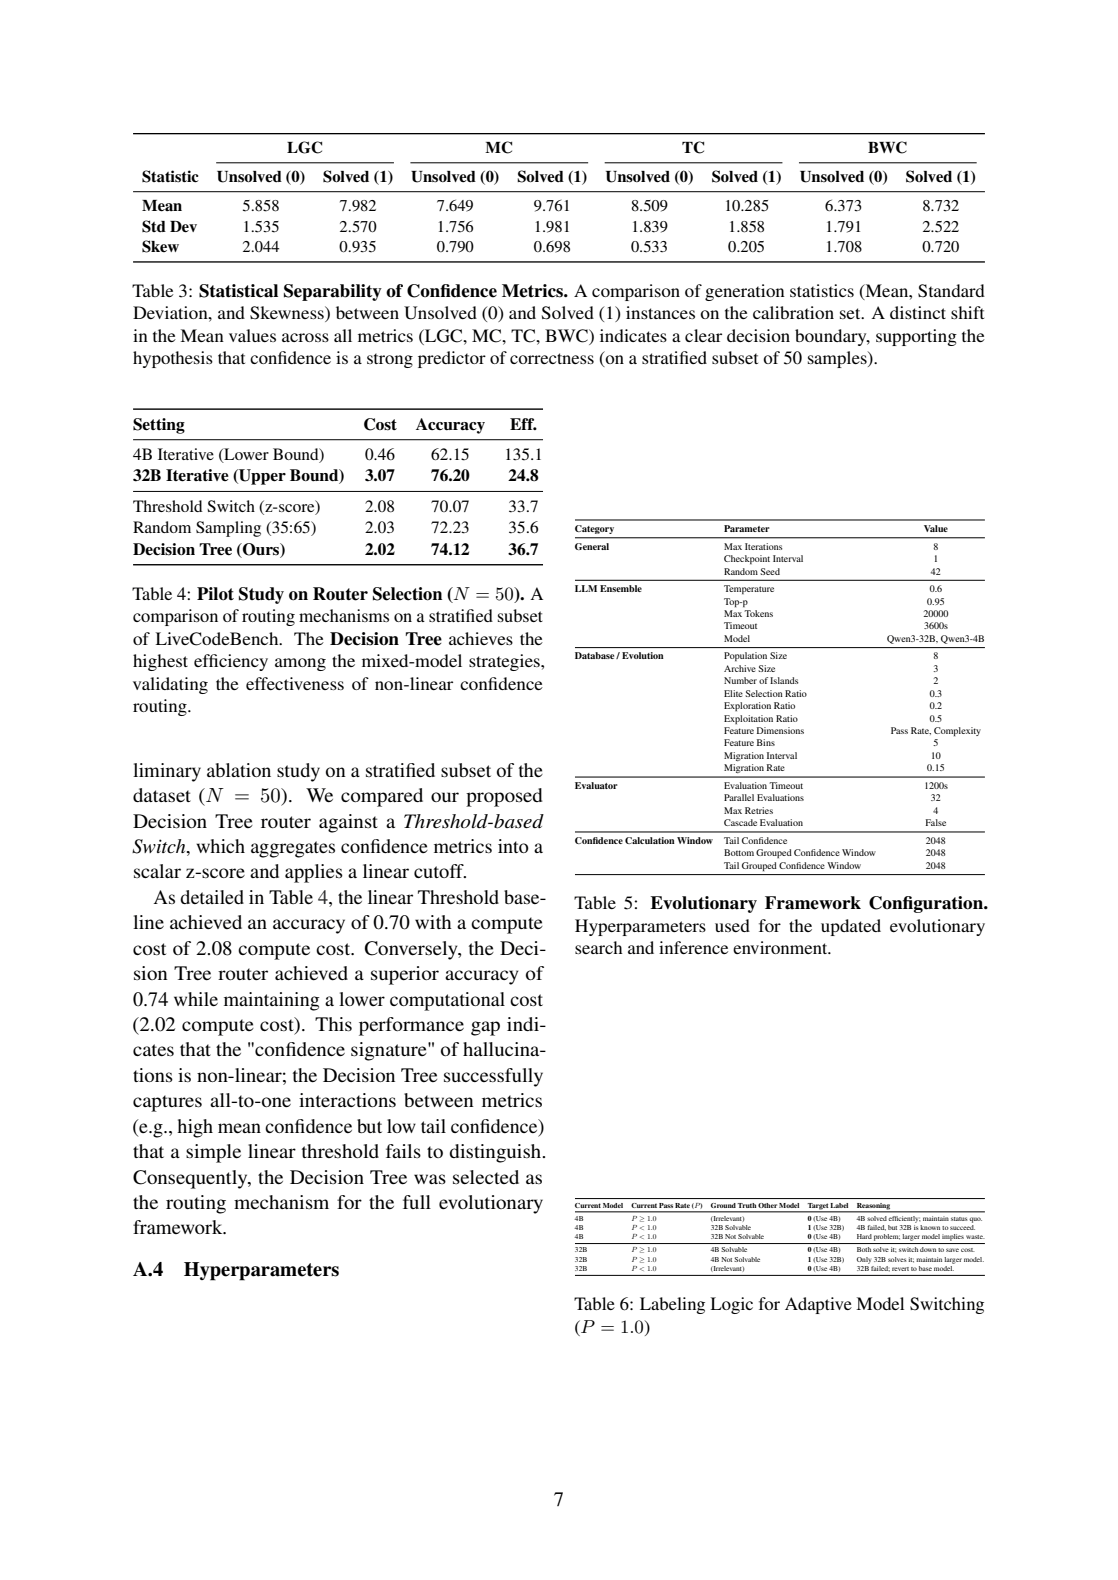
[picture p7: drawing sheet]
<svg xmlns="http://www.w3.org/2000/svg" width="210mm" height="297mm" viewBox="0 0 210 297" stroke-linecap="round" stroke-linejoin="round" font-family="sans-serif">
<defs><g id="words">
<g font-size="3.8">
<text x="25" y="146">liminary ablation study on a stratif</text>
<text x="76.2" y="146">ied subset of the</text>
<text x="25" y="150.8">dataset (N = 50). We compared our proposed</text>
<text x="25" y="155.6">Decision Tree router against a Threshold-based</text>
<text x="24.9" y="160.3">Switch, which aggregates conf</text>
<text x="69.5" y="160.3">idence metrics into a</text>
<text x="25" y="165.1">scalar z-score and applies a linear cutoff.</text>
<text x="28.8" y="169.9">As detailed in Table 4, the linear Threshold base-</text>
<text x="25" y="174.7">line achieved an accuracy of 0.70 with a compute</text>
<text x="25" y="179.5">cost of 2.08 compute cost. Conversely, the Deci-</text>
<text x="25" y="184.2">sion Tree router achieved a superior accuracy of</text>
<text x="25" y="189">0.74 while maintaining a lower computational cost</text>
<text x="24.9" y="193.8">(2.02 compute cost). This performance gap indi-</text>
<text x="25" y="198.6">cates that the &quot;conf</text>
<text x="25" y="203.4">tions is non-linear; the Decision Tree successfully</text>
<text x="53.6" y="198.6">idence signature&quot; of hallucina-</text>
<text x="25" y="208.1">captures all-to-one interactions between metrics</text>
<text x="24.9" y="212.9">(e.g., high mean conf</text>
<text x="55.3" y="212.9">idence but low tail conf</text>
<text x="90.1" y="212.9">idence)</text>
<text x="25" y="217.7">that a simple linear threshold fails to distinguish.</text>
<text x="25" y="222.5">Consequently, the Decision Tree was selected as</text>
<text x="25" y="227.3">the routing mechanism for the full evolutionary</text>
<text x="25" y="232">framework.</text>
<text x="25" y="239.9">A.4</text>
<text x="34.5" y="239.9">Hyperparameters</text>
<text x="104" y="283.2">7</text>
</g>
<g font-size="3.5">
<text x="24.9" y="55.8">Table 3: Statistical Separability of Conf</text>
<text x="82.7" y="55.8">idence Metrics. A comparison of generation statistics (Mean, Standard</text>
<text x="25" y="60">Deviation, and Skewness) between Unsolved (0) and Solved (1) instances on the calibration set. A distinct shift</text>
<text x="25" y="64.3">in the Mean values across all metrics (LGC, MC, TC, BWC) indicates a clear decision boundary, supporting the</text>
<text x="25" y="68.5">hypothesis that conf</text>
<text x="52.1" y="68.5">idence is a strong predictor of correctness (on a stratif</text>
<text x="127.6" y="68.5">ied subset of 50 samples).</text>
<text x="24.9" y="112.8">Table 4: Pilot Study on Router Selection (N = 50). A</text>
<text x="25" y="117">comparison of routing mechanisms on a stratif</text>
<text x="87.4" y="117">ied subset</text>
<text x="25" y="121.2">of LiveCodeBench. The Decision Tree achieves the</text>
<text x="25" y="125.4">highest eff</text>
<text x="39.2" y="125.4">iciency among the mixed-model strategies,</text>
<text x="24.9" y="129.6">validating the effectiveness of non-linear conf</text>
<text x="91.6" y="129.6">idence</text>
<text x="25" y="133.8">routing.</text>
<text x="107.9" y="170.9">Table 5: Evolutionary Framework Conf</text>
<text x="169.6" y="170.9">iguration.</text>
<text x="108" y="175.2">Hyperparameters used for the updated evolutionary</text>
<text x="108" y="179.4">search and inference environment.</text>
<text x="107.9" y="250.5">(P = 1.0)</text>
<text x="107.9" y="246.3">Table 6: Labeling Logic for Adaptive Model Switching</text>
</g>
<g font-size="3.2">
<text x="25" y="80.8">Setting</text>
<text x="68.3" y="80.8">Cost</text>
<text x="78.1" y="80.8">Accuracy</text>
<text x="95.8" y="80.8">Eff.</text>
<text x="25" y="86.5">4B Iterative (Lower Bound)</text>
<text x="68.6" y="86.5">0.46</text>
<text x="81" y="86.5">62.15</text>
<text x="94.7" y="86.5">135.1</text>
<text x="25" y="90.5">32B Iterative (Upper Bound)</text>
<text x="68.6" y="90.5">3.07</text>
<text x="81" y="90.5">76.20</text>
<text x="95.5" y="90.5">24.8</text>
<text x="25" y="96.2">Threshold Switch (z-score)</text>
<text x="25" y="100.2">Random Sampling (35:65)</text>
<text x="68.6" y="96.2">2.08</text>
<text x="68.6" y="100.2">2.03</text>
<text x="81" y="96.2">70.07</text>
<text x="81" y="100.2">72.23</text>
<text x="95.5" y="96.2">33.7</text>
<text x="95.5" y="100.2">35.6</text>
<text x="25" y="104.2">Decision Tree (Ours)</text>
<text x="68.6" y="104.2">2.02</text>
<text x="81" y="104.2">74.12</text>
<text x="95.5" y="104.2">36.7</text>
</g>
<g font-size="3.1">
<text x="53.9" y="28.8">LGC</text>
<text x="91.2" y="28.8">MC</text>
<text x="128.1" y="28.8">TC</text>
<text x="163.1" y="28.8">BWC</text>
<text x="26.7" y="34.2">Statistic</text>
<text x="40.8" y="34.2">Unsolved (0)</text>
<text x="60.7" y="34.2">Solved (1)</text>
<text x="77.2" y="34.2">Unsolved (0)</text>
<text x="97.2" y="34.2">Solved (1)</text>
<text x="113.7" y="34.2">Unsolved (0)</text>
<text x="133.7" y="34.2">Solved (1)</text>
<text x="150.2" y="34.2">Unsolved (0)</text>
<text x="170.2" y="34.2">Solved (1)</text>
<text x="26.7" y="39.7">Mean</text>
<text x="45.6" y="39.7">5.858</text>
<text x="63.8" y="39.7">7.982</text>
<text x="82" y="39.7">7.649</text>
<text x="100.3" y="39.7">9.761</text>
<text x="118.5" y="39.7">8.509</text>
<text x="136" y="39.7">10.285</text>
<text x="155" y="39.7">6.373</text>
<text x="173.3" y="39.7">8.732</text>
<text x="26.7" y="43.6">Std Dev</text>
<text x="26.7" y="47.4">Skew</text>
<text x="45.6" y="43.6">1.535</text>
<text x="45.6" y="47.4">2.044</text>
<text x="63.8" y="43.6">2.570</text>
<text x="63.8" y="47.4">0.935</text>
<text x="82" y="43.6">1.756</text>
<text x="82" y="47.4">0.790</text>
<text x="100.3" y="43.6">1.981</text>
<text x="100.3" y="47.4">0.698</text>
<text x="118.5" y="43.6">1.839</text>
<text x="118.5" y="47.4">0.533</text>
<text x="136.8" y="43.6">1.858</text>
<text x="136.8" y="47.4">0.205</text>
<text x="155" y="43.6">1.791</text>
<text x="155" y="47.4">1.708</text>
<text x="173.3" y="43.6">2.522</text>
<text x="173.3" y="47.4">0.720</text>
</g>
<g font-size="1.9">
<text x="108" y="100">Category</text>
<text x="136" y="100">Parameter</text>
<text x="173.5" y="100">Value</text>
<text x="108" y="103.3">General</text>
<text x="136" y="105.7">Checkpoint Interval</text>
<text x="136" y="108">Random Seed</text>
<text x="136" y="103.3">Max Iterations</text>
<text x="174.9" y="108">42</text>
<text x="175.3" y="105.7">1</text>
<text x="175.3" y="103.3">8</text>
<text x="108" y="111.3">LLM Ensemble</text>
<text x="136" y="113.6">Top-p</text>
<text x="136" y="111.3">Temperature</text>
<text x="174.2" y="113.6">0.95</text>
<text x="174.6" y="111.3">0.6</text>
<text x="136" y="116">Max Tokens</text>
<text x="136" y="118.3">Timeout</text>
<text x="173.5" y="116">20000</text>
<text x="173.6" y="118.3">3600s</text>
<text x="108" y="124">Database / Evolution</text>
<text x="136" y="120.6">Model</text>
<text x="136" y="124">Population Size</text>
<text x="166.6" y="120.6">Qwen3-32B, Qwen3-4B</text>
<text x="175.3" y="124">8</text>
<text x="136" y="126.3">Archive Size</text>
<text x="136" y="128.6">Number of Islands</text>
<text x="136" y="131">Elite Selection Ratio</text>
<text x="174.6" y="131">0.3</text>
<text x="175.3" y="126.3">3</text>
<text x="175.3" y="128.6">2</text>
<text x="136" y="133.3">Exploration Ratio</text>
<text x="136" y="135.6">Exploitation Ratio</text>
<text x="136" y="138">Feature Dimensions</text>
<text x="167.3" y="138">Pass Rate, Complexity</text>
<text x="174.6" y="133.3">0.2</text>
<text x="174.6" y="135.6">0.5</text>
<text x="136" y="140.3">Feature Bins</text>
<text x="136" y="142.6">Migration Interval</text>
<text x="174.9" y="142.6">10</text>
<text x="175.3" y="140.3">5</text>
<text x="108" y="148.3">Evaluator</text>
<text x="136" y="145">Migration Rate</text>
<text x="136" y="148.3">Evaluation Timeout</text>
<text x="173.6" y="148.3">1200s</text>
<text x="174.2" y="145">0.15</text>
<text x="136" y="150.6">Parallel Evaluations</text>
<text x="136" y="153">Max Retries</text>
<text x="136" y="155.3">Cascade Evaluation</text>
<text x="173.8" y="155.3">False</text>
<text x="174.9" y="150.6">32</text>
<text x="175.3" y="153">4</text>
<text x="108" y="158.6">Conf</text>
<text x="111.3" y="158.6">idence Calculation Window</text>
<text x="136" y="161">Bottom Grouped Conf</text>
<text x="136" y="158.6">Tail Conf</text>
<text x="142.5" y="158.6">idence</text>
<text x="152.3" y="161">idence Window</text>
<text x="173.9" y="161">2048</text>
<text x="173.9" y="158.6">2048</text>
<text x="136" y="163.3">Tail Grouped Conf</text>
<text x="149.5" y="163.3">idence Window</text>
<text x="173.9" y="163.3">2048</text>
</g>
<g font-size="1.4">
<text x="108" y="227">Current Model</text>
<text x="118.6" y="227">Current Pass Rate (P)</text>
<text x="133.5" y="227">Ground Truth Other Model</text>
<text x="151.7" y="227">Target Label</text>
<text x="161" y="227">Reasoning</text>
<text x="108" y="229.5">4B</text>
<text x="108" y="231.2">4B</text>
<text x="108" y="232.9">4B</text>
<text x="118.6" y="229.5">P ≥ 1.0</text>
<text x="118.6" y="231.2">P &lt; 1.0</text>
<text x="118.6" y="232.9">P &lt; 1.0</text>
<text x="133.5" y="229.5">(Irrelevant)</text>
<text x="133.5" y="231.2">32B Solvable</text>
<text x="133.5" y="232.9">32B Not Solvable</text>
<text x="151.7" y="229.5">0 (Use 4B)</text>
<text x="151.7" y="231.2">1 (Use 32B)</text>
<text x="151.7" y="232.9">0 (Use 4B)</text>
<text x="161" y="229.5">4B solved eff</text>
<text x="161" y="231.2">4B failed, but 32B is known to succeed.</text>
<text x="161" y="232.9">Hard problem; larger model implies waste.</text>
<text x="168" y="229.5">iciently; maintain status quo.</text>
<text x="108" y="235.4">32B</text>
<text x="108" y="237.2">32B</text>
<text x="108" y="238.9">32B</text>
<text x="118.6" y="235.4">P ≥ 1.0</text>
<text x="118.6" y="237.2">P ≥ 1.0</text>
<text x="118.6" y="238.9">P &lt; 1.0</text>
<text x="133.5" y="235.4">4B Solvable</text>
<text x="133.5" y="237.2">4B Not Solvable</text>
<text x="133.5" y="238.9">(Irrelevant)</text>
<text x="151.7" y="237.2">1 (Use 32B)</text>
<text x="151.7" y="235.4">0 (Use 4B)</text>
<text x="151.7" y="238.9">0 (Use 4B)</text>
<text x="161" y="235.4">Both solve it; switch down to save cost.</text>
<text x="161" y="237.2">Only 32B solves it; maintain larger model.</text>
<text x="161" y="238.9">32B failed; revert to base model.</text>
</g>
</g></defs>
<path d="M25 25.1h160M25 49.2h160" fill="none" stroke="#000" stroke-width=".25"/>
<g fill="none" stroke="#000" stroke-width=".19">
<path d="M25 36h160M40.6 30.6h33.4M77.1 30.6h33.4M113.6 30.6h33.4M150.1 30.6h33.4M25 82.7h77M25 92.4h77M108 97.7h77M108 101.1h77M108 109.1h77M108 121.7h77M108 146.1h77"/>
<path d="M108 156.4h77M108 164.4h77M108 225.3h77M108 227.8h77M108 233.8h77M108 239.7h77"/>
</g>
<path d="M25 76.9h77M25 106.2h77" fill="none" stroke="#000" stroke-width=".26"/>
<use href="#words"/>
</svg>
